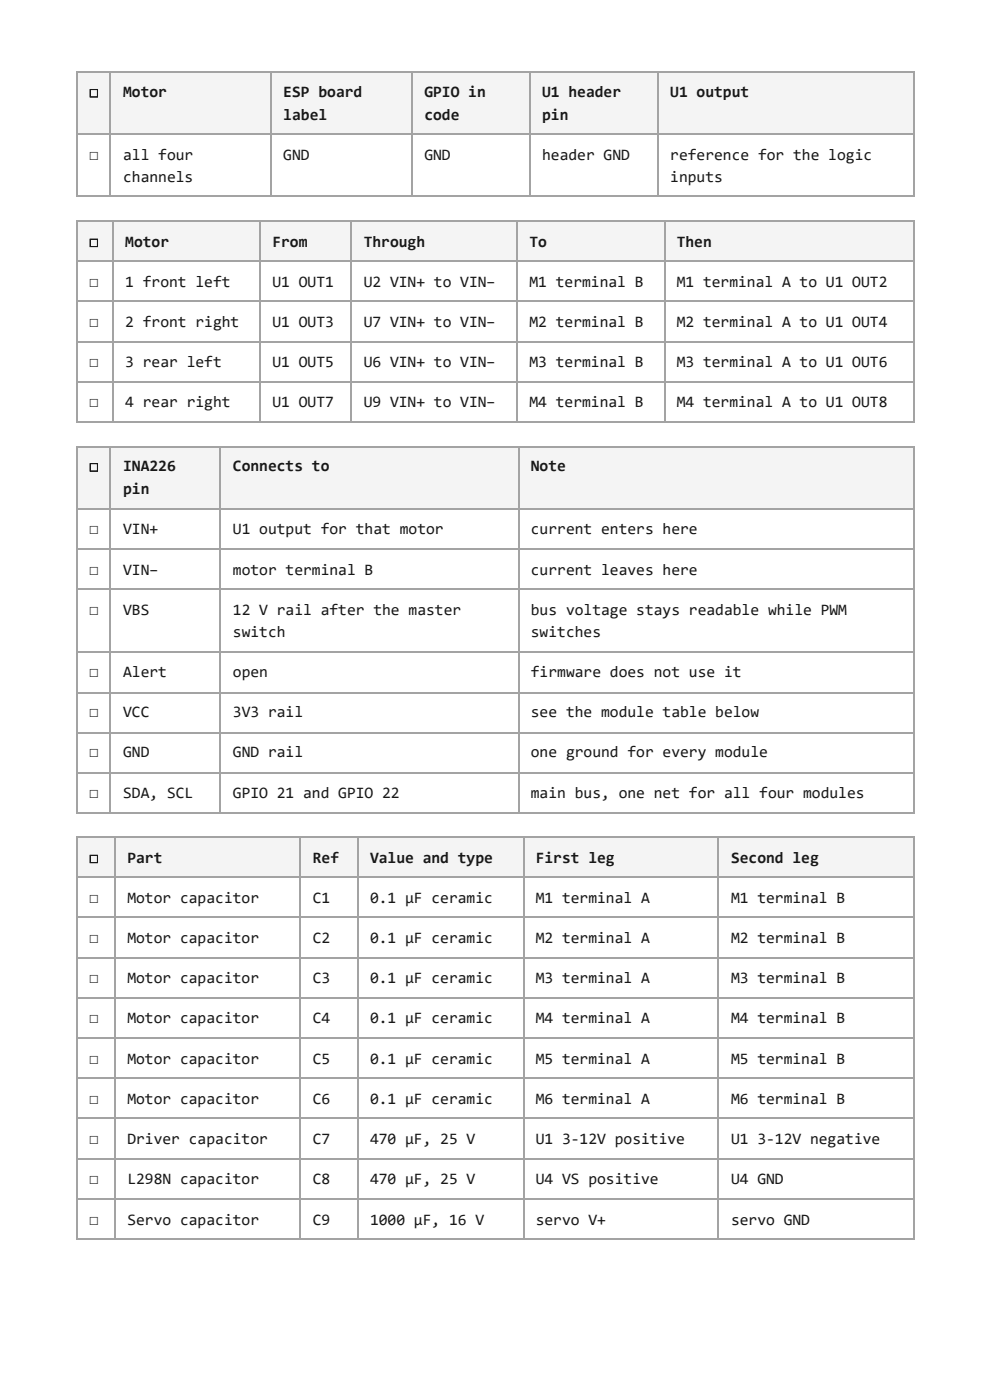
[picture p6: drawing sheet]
<svg xmlns="http://www.w3.org/2000/svg" width="210mm" height="297mm" viewBox="0 0 210 297" stroke-linecap="round" stroke-linejoin="round" font-family="sans-serif">
<defs><g id="words">
<g font-size="3.4" fill="#111827">
<text x="18.9" y="20.6">☐</text>
<text x="26.1" y="20.6">Motor</text>
<text x="60.1" y="20.6">ESP board</text>
<text x="90" y="20.6">GPIO in</text>
<text x="114.9" y="20.6">U1 header</text>
<text x="142.1" y="20.6">U1 output</text>
<text x="60.1" y="25.4">label</text>
<text x="90" y="25.4">code</text>
<text x="114.9" y="25.4">pin</text>
<text x="18.9" y="33.9">☐</text>
<text x="26.1" y="33.9">all four</text>
<text x="60.1" y="33.9">GND</text>
<text x="90" y="33.9">GND</text>
<text x="114.9" y="33.9">header GND</text>
<text x="142.1" y="33.9">reference for the logic</text>
<text x="26.1" y="38.6">channels</text>
<text x="142.1" y="38.6">inputs</text>
<text x="18.9" y="52.4">☐</text>
<text x="26.6" y="52.4">Motor</text>
<text x="57.8" y="52.4">From</text>
<text x="77.1" y="52.4">Through</text>
<text x="112.3" y="52.4">To</text>
<text x="143.5" y="52.4">Then</text>
<text x="18.9" y="60.9">☐</text>
<text x="26.6" y="60.9">1 front left</text>
<text x="57.8" y="60.9">U1 OUT1</text>
<text x="77.1" y="60.9">U2 VIN+ to VIN−</text>
<text x="112.3" y="60.9">M1 terminal B</text>
<text x="143.5" y="60.9">M1 terminal A to U1 OUT2</text>
<text x="18.9" y="69.3">☐</text>
<text x="26.6" y="69.3">2 front right</text>
<text x="57.8" y="69.3">U1 OUT3</text>
<text x="77.1" y="69.3">U7 VIN+ to VIN−</text>
<text x="112.3" y="69.3">M2 terminal B</text>
<text x="143.5" y="69.3">M2 terminal A to U1 OUT4</text>
<text x="18.9" y="77.8">☐</text>
<text x="26.6" y="77.8">3 rear left</text>
<text x="57.8" y="77.8">U1 OUT5</text>
<text x="77.1" y="77.8">U6 VIN+ to VIN−</text>
<text x="112.3" y="77.8">M3 terminal B</text>
<text x="143.5" y="77.8">M3 terminal A to U1 OUT6</text>
<text x="18.9" y="86.3">☐</text>
<text x="26.6" y="86.3">4 rear right</text>
<text x="57.8" y="86.3">U1 OUT7</text>
<text x="77.1" y="86.3">U9 VIN+ to VIN−</text>
<text x="112.3" y="86.3">M4 terminal B</text>
<text x="143.5" y="86.3">M4 terminal A to U1 OUT8</text>
<text x="18.9" y="100">☐</text>
<text x="26.1" y="100">INA226</text>
<text x="49.4" y="100">Connects to</text>
<text x="112.6" y="100">Note</text>
<text x="26.1" y="104.8">pin</text>
<text x="18.9" y="113.2">☐</text>
<text x="26.1" y="113.2">VIN+</text>
<text x="49.4" y="113.2">U1 output for that motor</text>
<text x="112.6" y="113.2">current enters here</text>
<text x="18.9" y="122">☐</text>
<text x="26.1" y="122">VIN−</text>
<text x="49.4" y="122">motor terminal B</text>
<text x="112.6" y="122">current leaves here</text>
<text x="18.9" y="130.4">☐</text>
<text x="26.1" y="130.4">VBS</text>
<text x="49.4" y="130.4">12 V rail after the master</text>
<text x="112.6" y="130.4">bus voltage stays readable while PWM</text>
<text x="49.4" y="135.2">switch</text>
<text x="112.6" y="135.2">switches</text>
<text x="18.9" y="143.7">☐</text>
<text x="26.1" y="143.7">Alert</text>
<text x="49.4" y="143.7">open</text>
<text x="112.6" y="143.7">firmware does not use it</text>
<text x="18.9" y="152.1">☐</text>
<text x="26.1" y="152.1">VCC</text>
<text x="49.4" y="152.1">3V3 rail</text>
<text x="112.6" y="152.1">see the module table below</text>
<text x="18.9" y="160.6">☐</text>
<text x="26.1" y="160.6">GND</text>
<text x="49.4" y="160.6">GND rail</text>
<text x="112.6" y="160.6">one ground for every module</text>
<text x="18.9" y="169.3">☐</text>
<text x="26.1" y="169.3">SDA, SCL</text>
<text x="49.4" y="169.3">GPIO 21 and GPIO 22</text>
<text x="112.6" y="169.3">main bus, one net for all four modules</text>
<text x="18.9" y="183.1">☐</text>
<text x="27" y="183.1">Part</text>
<text x="66.3" y="183.1">Ref</text>
<text x="78.4" y="183.1">Value and type</text>
<text x="113.6" y="183.1">First leg</text>
<text x="155" y="183.1">Second leg</text>
<text x="18.9" y="191.6">☐</text>
<text x="27" y="191.6">Motor capacitor</text>
<text x="66.3" y="191.6">C1</text>
<text x="78.4" y="191.6">0.1 µF ceramic</text>
<text x="113.6" y="191.6">M1 terminal A</text>
<text x="155" y="191.6">M1 terminal B</text>
<text x="18.9" y="200">☐</text>
<text x="27" y="200">Motor capacitor</text>
<text x="66.3" y="200">C2</text>
<text x="78.4" y="200">0.1 µF ceramic</text>
<text x="113.6" y="200">M2 terminal A</text>
<text x="155" y="200">M2 terminal B</text>
<text x="18.9" y="208.5">☐</text>
<text x="27" y="208.5">Motor capacitor</text>
<text x="66.3" y="208.5">C3</text>
<text x="78.4" y="208.5">0.1 µF ceramic</text>
<text x="113.6" y="208.5">M3 terminal A</text>
<text x="155" y="208.5">M3 terminal B</text>
<text x="18.9" y="217">☐</text>
<text x="27" y="217">Motor capacitor</text>
<text x="66.3" y="217">C4</text>
<text x="78.4" y="217">0.1 µF ceramic</text>
<text x="113.6" y="217">M4 terminal A</text>
<text x="155" y="217">M4 terminal B</text>
<text x="18.9" y="225.7">☐</text>
<text x="27" y="225.7">Motor capacitor</text>
<text x="66.3" y="225.7">C5</text>
<text x="78.4" y="225.7">0.1 µF ceramic</text>
<text x="113.6" y="225.7">M5 terminal A</text>
<text x="155" y="225.7">M5 terminal B</text>
<text x="18.9" y="234.2">☐</text>
<text x="27" y="234.2">Motor capacitor</text>
<text x="66.3" y="234.2">C6</text>
<text x="78.4" y="234.2">0.1 µF ceramic</text>
<text x="113.6" y="234.2">M6 terminal A</text>
<text x="155" y="234.2">M6 terminal B</text>
<text x="18.9" y="242.6">☐</text>
<text x="27" y="242.6">Driver capacitor</text>
<text x="66.3" y="242.6">C7</text>
<text x="78.4" y="242.6">470 µF, 25 V</text>
<text x="113.6" y="242.6">U1</text>
<text x="119.2" y="242.6">3-12V positive</text>
<text x="155" y="242.6">U1</text>
<text x="160.6" y="242.6">3-12V negative</text>
<text x="18.9" y="251.1">☐</text>
<text x="27" y="251.1">L298N capacitor</text>
<text x="66.3" y="251.1">C8</text>
<text x="78.4" y="251.1">470 µF, 25 V</text>
<text x="113.6" y="251.1">U4 VS positive</text>
<text x="155" y="251.1">U4 GND</text>
<text x="18.9" y="259.8">☐</text>
<text x="27" y="259.8">Servo capacitor</text>
<text x="66.3" y="259.8">C9</text>
<text x="78.4" y="259.8">1000 µF, 16 V</text>
<text x="113.6" y="259.8">servo V+</text>
<text x="155" y="259.8">servo GND</text>
</g>
</g></defs>
<g fill="#f1f5f9">
<path d="M16.4 15.3h7.1v13.3h-7.1z"/>
<path d="M23.5 15.3h33.9v13.3h-33.9z"/>
<path d="M57.4 15.3h29.9v13.3h-29.9z"/>
<path d="M87.3 15.3h25.1v13.3h-25.1z"/>
<path d="M112.4 15.3h27v13.3h-27z"/>
<path d="M139.4 15.3h54.5v13.3h-54.5z"/>
</g>
<path d="M16.1 15.2h177.8M16.3 15.1v26.7M23.4 15.1v26.7M57.5 15.1v26.7M87.4 15.1v26.7M112.3 15.1v26.7M139.6 15.1v26.7M193.8 15.1v26.7M16.1 28.4h177.8M16.1 41.7h177.8" fill="none" stroke="#a8a29e" stroke-width=".26"/>
<g fill="#f1f5f9">
<path d="M16.4 46.8h7.7v8.8h-7.7z"/>
<path d="M24.1 46.8h30.9v8.8h-30.9z"/>
<path d="M55 46.8h19.6v8.8h-19.6z"/>
<path d="M74.6 46.8h34.9v8.8h-34.9z"/>
<path d="M109.5 46.8h31.3v8.8h-31.3z"/>
<path d="M140.8 46.8h53.1v8.8h-53.1z"/>
</g>
<g fill="none" stroke="#a8a29e" stroke-width=".26">
<path d="M16.1 47h177.8M16.1 55.4h177.8M16.3 46.8v42.9M23.9 46.8v42.9M55.2 46.8v42.9M74.5 46.8v42.9M109.7 46.8v42.9M140.9 46.8v42.9M193.8 46.8v42.9M16.1 63.9h177.8M16.1 72.6h177.8M16.1 81.1h177.8"/>
<path d="M16.1 89.6h177.8"/>
</g>
<g fill="#f1f5f9">
<path d="M16.4 94.7h7.1v13.3h-7.1z"/>
<path d="M23.5 94.7h23.3v13.3h-23.3z"/>
<path d="M46.8 94.7h63.3v13.3h-63.3z"/>
<path d="M110.1 94.7h83.8v13.3h-83.8z"/>
</g>
<g fill="none" stroke="#a8a29e" stroke-width=".26">
<path d="M16.1 94.9h177.8M16.3 94.7v77.8M23.4 94.7v77.8M46.7 94.7v77.8M109.9 94.7v77.8M193.8 94.7v77.8M16.1 108.1h177.8M16.1 116.5h177.8M16.1 125h177.8M16.1 138.2h177.8M16.1 147h177.8M16.1 155.4h177.8"/>
<path d="M16.1 163.9h177.8M16.1 172.4h177.8"/>
</g>
<g fill="#f1f5f9">
<path d="M16.4 177.5h7.9v8.8h-7.9z"/>
<path d="M24.3 177.5h39.5v8.8h-39.5z"/>
<path d="M63.8 177.5h12.1v8.8h-12.1z"/>
<path d="M75.9 177.5h35v8.8h-35z"/>
<path d="M110.9 177.5h41.5v8.8h-41.5z"/>
<path d="M152.4 177.5h41.5v8.8h-41.5z"/>
</g>
<g fill="none" stroke="#a8a29e" stroke-width=".26">
<path d="M16.1 177.7h177.8M16.3 177.5v85.5M24.5 177.5v85.5M63.6 177.5v85.5M75.8 177.5v85.5M111 177.5v85.5M152.3 177.5v85.5M193.8 177.5v85.5M16.1 186.1h177.8M16.1 194.6h177.8M16.1 203.3h177.8M16.1 211.8h177.8"/>
<path d="M16.1 220.3h177.8M16.1 228.7h177.8M16.1 237.2h177.8M16.1 245.9h177.8M16.1 254.4h177.8M16.1 262.9h177.8"/>
</g>
<use href="#words"/>
</svg>
